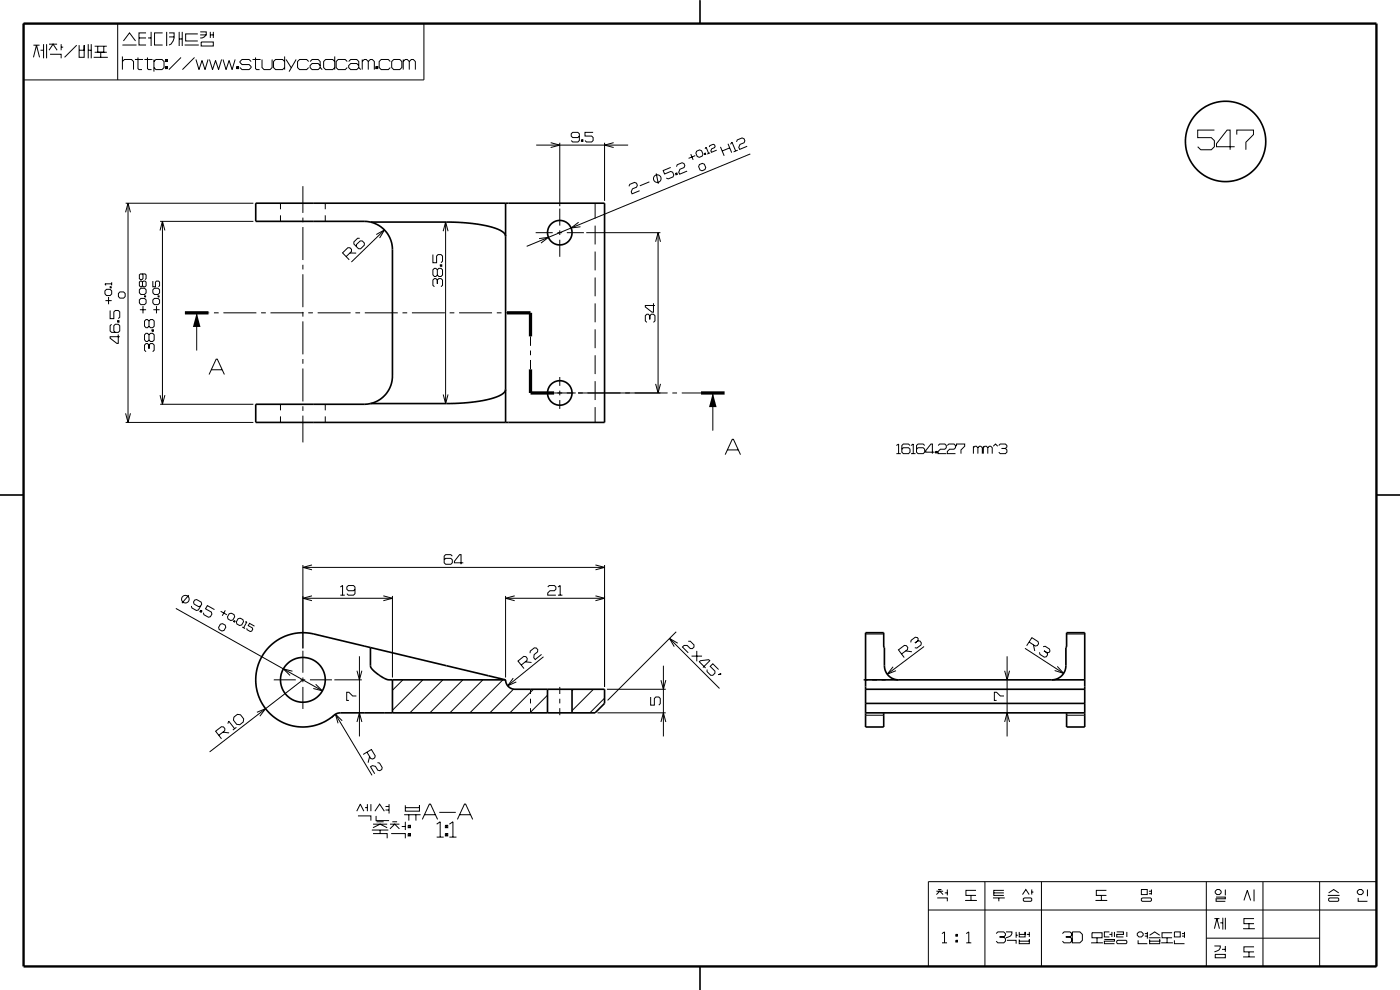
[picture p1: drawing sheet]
<svg xmlns="http://www.w3.org/2000/svg" width="297mm" height="210mm" viewBox="0 0 297 210" stroke-linecap="round" stroke-linejoin="round" font-family="sans-serif">
<g fill="none" stroke="#000" stroke-width=".21">
<path d="M5 5h84.9v12h-84.9zM7.1 12.2l.6-2.6 .7 2.6M7.1 9.6h1.3M8.6 10.7h.6M9.2 9.4v3M9.9 9.4v3M10.4 10.7l.9-1.3 .8 1.3M10.4 9.4h1.7M10.6 11.5h2.4v.9M13 9.4v1.3M13 10h.4M16.3 9.6l-2.6 2.6"/>
<path d="M16.8 9.6v2.6h1.1v-2.6v1.1h-1.1M18.7 10.7h.7M18.7 9.4v3M19.4 9.4v3M19.9 12.2h3M20.1 9.8h2.6M20.1 11.1h2.6M20.7 9.8v1.3h1.3v-1.3M21.4 11.1v1.1M25 5v12M26 13l.4-.4h1.5l.4 .4v1.8M26 9.5h3"/>
<path d="M26 12v2.8M26.2 8.7l1.3-1.7 1.3 1.7M28.6 12.6h1.7M29.3 12.2v2.3l.2 .3h.6M29.5 8.1h1.5M30.6 12.6h1.8M31 7h-1.5v2.5h1.5M31.3 12.2v2.3l.2 .3h.6M31.4 8.1h.7M32.1 6.8v3M32.7 13l.4-.4h1.3l.4 .4v1.3l-.4 .5h-1.3l-.4-.5M32.7 12.6v2.6"/>
<path d="M34.5 7h-1.7v2.5h1.7M35.1 14.1h.4v.4h-.4zM35.1 12.6h.4v.4h-.4zM35.3 12.6v.4M35.3 14.1v.4M35.4 6.8v3M35.9 7h1a2.26 2.26 0 0 1-1 2.5M35.9 7.8h1M38 6.8v3M38 8.3h.7M38.4 12.2l-2.6 2.6M38.7 6.8v3"/>
<path d="M39.2 9.5h3M41.3 12.2l-2.6 2.6M41.6 12.6l.6 2.2 .7-2 .6 2 .6-2.2M42 7.2h-2.6v1.5h2.6M42.5 6.8h1.3a1.12 1.12 0 0 1-1.3 1.3M42.5 7.4h1.3M42.7 8.9h2.6v.9h-2.6zM44.4 12.6l.7 2.2 .6-2 .7 2 .6-2.2M44.6 6.8v1.3M44.6 7.4h.7M45.3 6.8v1.3M47.3 12.6l.7 2.2 .6-2 .6 2 .7-2.2"/>
<path d="M50.2 14.1h.4v.4h-.4zM50.4 14.1v.4M53.3 13l-.5-.4h-1.5l-.4 .4v.3l.4 .4h1.5l.5 .4v.2l-.5 .5h-1.5l-.4-.5M53.6 12.6h1.7M54.2 12.2v2.3l.2 .3h.7M55.6 12.6v1.7l.4 .5h1.3l.4-.5v-1.7M60.4 13l-.4-.4h-1.5l-.5 .4v1.3l.5 .5h1.5l.4-.5M60.4 12v2.8M60.7 12.6l1.1 1.7M62.8 12.6l-1.5 2.6M65.5 13l-.4-.4h-1.5l-.5 .4v1.3l.5 .5h1.5l.4-.5M65.8 13l.4-.4h1.3l.4 .4v1.3l.5 .5"/>
<path d="M67.9 13.9l-.4-.4h-1.3l-.4 .4v.4l.4 .5h1.3l.4-.5M71 13l-.4-.4h-1.5l-.4 .4v1.3l.4 .5h1.5l.4-.5M71 12v2.8M73.7 13l-.5-.4h-1.5l-.4 .4v1.3l.4 .5h1.5l.5-.5M74 13l.4-.4h1.3l.4 .4v1.3l.4 .5M76.1 13.9l-.4-.4h-1.3l-.4 .4v.4l.4 .5h1.3l.4-.5M76.8 13l.5-.4h.4l.4 .4v1.8M76.8 12.6v2.2M78.1 13l.5-.4h.4l.4 .4v1.8M79.7 14.1h.4v.4h-.4zM79.9 14.1v.4M82.8 13l-.4-.4h-1.5l-.5 .4v1.3l.5 .5h1.5l.4-.5"/>
<path d="M83.5 12.6h1.3l.4 .4v1.3l-.4 .5h-1.3l-.4-.5v-1.3zM85.5 13l.5-.4h.4l.4 .4v1.8M85.5 12.6v2.2M86.8 13l.5-.4h.4l.4 .4v1.8M64.3 39.5v5.7M113.8 30.8h19.5M116.8 30.3l2 .5-2 .5M118.8 30.3v13.4M122.9 28.9l-.3 .3h-1.1l-.3-.3v-.5l.3-.3h1.1l.3 .3v1.4l-.3 .3h-1.1l-.3-.3M123.3 29.7h.4v.3h-.4zM123.5 29.7v.3M125.8 28.1h-1.7v.8h1.4l.3 .3v.6l-.3 .3h-1.1l-.3-.3"/>
<path d="M128.3 30.3v12.3M130.2 30.3l-1.9 .5 1.9 .5M133.4 39.5l.2-.4 1-.4 .4 .2 .2 .4-.2 .4-.8 .4-.3 .6 .2 .4 1.6-.6M137.8 38.6l-2.1 .8M139.2 36.8l.5 2.2M142.3 35.5l-1.6 .7 .3 .7 1.3-.5 .4 .1 .2 .6-.1 .4-1 .4-.5-.1M143.3 36.8l.3-.1 .1 .3-.3 .1zM143.4 36.7l.2 .3M143.5 35.4l.2-.5 1-.4 .4 .2 .2 .4-.2 .4-.9 .4-.2 .6 .2 .5 1.6-.7M146.5 32.7l.5 1.2M147.5 33l-1.4 .6M147.8 32.1l.6-.3 .4 .2 .3 .7-.1 .4-.7 .3-.4-.2-.3-.7z"/>
<path d="M148.4 34.9l.6-.2 .4 .1 .3 .7-.2 .5-.6 .2-.4-.2-.3-.7zM149.4 32.6l.2-.1 .1 .2-.2 .1zM149.5 32.5l.1 .2M149.6 31.6l.2-.4 .5 1.4M150.5 31.2l.1-.3 .7-.3 .3 .1 .1 .3-.1 .3-.6 .3-.2 .4 .1 .3 1.1-.5M150.6 32.4l-.6 .3M152.8 31.2l.8 1.8M154.4 30.5l.8 1.9M154.8 31.4l-1.6 .6M155 30.6l.3-.5 .8 1.9M156.2 30.1l.2-.4 1-.4 .4 .1 .2 .5-.1 .4-.9 .3-.3 .7 .2 .4 1.6-.7M156.5 31.9l-.9 .3"/>
<path d="M159.2 32.7l-47.5 19.6M257.6 27.6h-3.5v1.6h2.9l.6 .6v1.3l-.6 .7h-2.3l-.6-.7M261.9 31.1h-3.8v-.6l2.2-2.9h.7v4.2M262.4 28.6v-1h3.5v1l-1.6 1.6v1.6M23.7 59.9v.6M26.6 45l.6-1.9 .5 1.9M26.7 43.1h27.1M27.2 43.1v46.5M29.6 59.8l.2-.2 .4 .2v.8l-.2 .2-.4-.2zM30.1 58.1l.2 .2v.8l-.2 .2h-.3l-.2-.2v-.8l.2-.2h1l.2 .2v.8l-.2 .2M30.2 59.8l.2-.2h.4l.2 .2v.8l-.2 .2h-.4l-.2-.2M32.4 59.6v1.2h.6v-1l.2-.2h.4l.3 .2v.8l-.3 .2"/>
<path d="M33.9 48.9l.6-1.9 .5 1.9M34 47h19.8M34.5 47v38.8M59.5 43.1v1.3M59.5 45.7v1.3M64.3 46.2v1M64.3 48.2v7M64.3 56.2v1M64.3 58.2v7M69 43.1v1.3M69 45.7v1.3M73.4 54.4l1.2-1.1v-.4l-.4-.3-.4-.1-1.1 1.1 1.4 1.5"/>
<path d="M74.2 53.7h1.4M76.3 50.5h-.4l-.8 .8v.5l1 1h.4l.8-.8v-.4l-.4-.5h-.5l-.8 .8v.4M79.8 49.8l1.8-1-1.1 1.7M81.6 48.8l-7.1 6.8M91.8 54v1.7h.8v-1.4l.3-.3h.7l.3 .3v1.1l-.3 .3M92.1 56.9h.4l.3 .3v1.1l-.3 .4h-.4l-.3-.4v-1.1zM92.8 57.2l.3-.3h.5l.3 .3v1.1l-.3 .4h-.5l-.3-.4M93.4 56.2h.3v.3h-.3zM93.4 56.3h.3M94 49l.5-1.9 .6 1.9M94.5 47.1v38.5M113.6 49.4h3.7"/>
<path d="M114.4 50.6l1.9-.3-1.5 1.3M118.3 49.4h1M118.8 44.2v3.7M118.8 48.9v1M118.8 50.9v3.6M120.3 49.4h3.6M122.7 47.1l-1.5 1.3 1.9-.3M124.4 49.4h15.7M126.3 43.1v3.3M126.3 47.9v4M126.3 53.4v4M126.3 58.9v4"/>
<path d="M139.1 51.3l.5-1.9 .5 1.9M139.6 49.4v34M22.3 61.7l.3-.3h.8l.3 .3v.7l-.3 .3h-.8l-.3-.3zM22.4 63.8h1.3M23 63v1.5M23.4 65.9v1.7h.7v-1.4l.4-.3h.6l.3 .3v1.1l-.3 .3M23.4 60.8h.2v.3h-.2zM23.4 61h.2M23.7 68.8l-.3 .3v1.1l.3 .3h1.4l.3-.3v-1.1l-.3-.3h-.6l-.4 .3v1.1l.4 .3M23.7 60.2h-1.4l.2 .3M24.9 68h.3v.3h-.3zM24.9 68.2h.3"/>
<path d="M25.1 71v1.8h-.3l-1.4-1.1v-.3h2M25.1 62.3l.3-.4h.8l.4 .4v.6l-.4 .3h-.8l-.3-.3zM29.6 63.6l.3-.3h.8l.3 .3v.7l-.3 .3h-.8l-.3-.3zM29.6 61.5l.3-.4h.8l.3 .4v.6l-.3 .4h-.8l-.3-.4zM29.7 65.7h1.3M30.3 64.9v1.6M30.7 62.8h.2v.2h-.2zM30.7 62.9h.2M31 74.6l-.3-.3v-1.1l.3-.3h.3l.3 .3v.8v-.8l.3-.3h.5l.3 .3v1.1l-.3 .3M31 70.7h.3l.3 .3v1.1l-.3 .3h-.3l-.3-.3v-1.1zM31 67.8h.3l.3 .3v1.1l-.3 .3h-.3l-.3-.3v-1.1zM31.6 71l.3-.3h.5l.3 .3v1.1l-.3 .3h-.5l-.3-.3"/>
<path d="M31.6 68.1l.3-.3h.5l.3 .3v1.1l-.3 .3h-.5l-.3-.3M32.2 70h.4v.3h-.4zM32.2 70.1h.4M32.4 63.6l.4-.3h.7l.4 .3v.7l-.4 .3h-.7l-.4-.3zM32.4 61.5l.4-.4h.7l.4 .4v.6l-.4 .4h-.7l-.4-.4zM32.5 65.7h1.4M33.2 64.9v1.6M33.5 62.8h.2v.2h-.2zM33.5 62.9h.2M41.7 66.4v8M44.2 66.4h.2M44.4 79.4l1.5-3.2h.2l1.5 3.2"/>
<path d="M44.9 78.4h2.2M45.4 66.4h1M47.4 66.4h7M55.4 66.4h1M57.4 66.4h7M64.3 66.2v1M64.3 68.2v7M64.3 76.2v1M64.3 78.2v7M65.4 66.4h1M67.4 66.4h7M75.4 66.4h1"/>
<path d="M77.4 66.4h7M85.4 66.4h1M87.4 66.4h7M92.1 60.8l-.3-.3v-1.1l.3-.3h.4l.3 .3v.8v-.8l.3-.3h.5l.3 .3v1.1l-.3 .3M95.4 66.4h1M97.4 66.4h7M105.4 66.4h1M107.4 66.4h.1M112.5 71.4v2M112.5 74.4v1M112.5 76.4v2M118.8 80v1.9"/>
<path d="M126.3 64.4v4M126.3 69.9v4M126.3 75.4v4M137.2 68.4l-.3-.3v-1.1l.3-.3h.3l.3 .3v.8v-.8l.4-.3h.4l.3 .3v1.1l-.3 .3M138.6 64.3v1.9h-.3l-1.4-1.1v-.3h2M26.6 87.7l.6 1.9 .5-1.9M26.7 89.6h27.1M33.9 83.8l.6 2 .5-2M34 85.8h19.8M59.5 85.8v1.2M59.5 88.3v1.3M64.3 86.2v1"/>
<path d="M64.3 88.2v5.6M69 85.8v1.2M69 88.3v1.3M94 83.7l.5 1.9 .6-1.9M115.4 83.4h1.9M117.5 83.4h4.6M118.8 82.9v1M118.8 84.9v1.8M122.6 83.4h19M126.3 80.9v4M126.3 86.4v3.2M139.1 81.4l.5 2 .5-2"/>
<path d="M142.6 83.4h1M144.6 83.4h4.1M151.2 83.4v8M153.8 96.4l1.5-3.2h.3l1.5 3.2M154.3 95.4h2.3M190.2 94.5l.4-.3v2M190.2 96.2h.9M193.1 94.5l-.4-.3h-1.1l-.3 .3v1.4l.3 .3h1.1l.4-.3v-.6l-.4-.3h-1.1l-.3 .3M193.3 96.2h.9M193.3 94.5l.4-.3v2M196.2 94.5l-.4-.3h-1l-.4 .3v1.4l.4 .3h1l.4-.3v-.6l-.4-.3h-1l-.4 .3M198.3 95.9h-1.9v-.3l1.1-1.4h.3v2"/>
<path d="M198.5 95.8h.3v.3h-.3zM198.6 95.8v.3M199 94.5l.3-.3h1.1l.4 .3v.5l-.4 .3h-.9l-.5 .5v.4h1.8M201 94.5l.3-.3h1.1l.3 .3v.5l-.3 .3h-1l-.4 .5v.4h1.7M202.9 94.7v-.5h1.7v.5l-.7 .7v.8M206.5 95l.3-.3h.3l.3 .3v1.2M206.5 94.7v1.5M207.4 95l.4-.3h.3l.3 .3v1.2M208.6 95l.3-.3h.3l.4 .3v1.2M208.6 94.7v1.5M209.6 95l.3-.3h.3l.3 .3v1.2M210.7 94.7l.5-.5 .5 .5"/>
<path d="M211.9 94.5l.3-.3h1.1l.3 .3v.3l-.3 .3h-.8h.8l.3 .3v.5l-.3 .3h-1.1l-.3-.3M64.3 119.9v17.6M66.2 119.8l-1.9 .6 1.9 .5M96 118l-.4-.3h-1.1l-.3 .3v1.4l.3 .3h1.1l.4-.3v-.6l-.4-.4h-1.1l-.3 .4M98.3 119.4h-1.9v-.3l1.1-1.4h.3v2M126.3 119.8l2 .6-2 .5M128.3 119.9v25.8M37.3 129.1l31.1 17.4M40.1 126.2l-1.5 1.8M40.6 128.5l.1 .5 1 .5 .4-.1 .7-1.3-.1-.4-1-.5-.4 .1-.2 .4 .1 .4 .9 .6 .5-.1M42.6 129.5l.2 .1-.1 .3-.3-.2zM42.7 129.5l-.2 .3"/>
<path d="M45.5 129.3l-1.5-.8-.4 .6 1.2 .7 .2 .5-.4 .5-.4 .1-.9-.5-.2-.4M46.8 132.4l.4-.1 .6 .3 .1 .5-.4 .6-.4 .2-.6-.4-.1-.4zM46.8 129.7l1.3 .7M47.8 129.5l-.6 1.1M48.6 130.2l.5-.1 .6 .3 .1 .4-.4 .7-.4 .1-.6-.3-.1-.4zM49.7 131.7l.2 .1-.1 .2-.2-.2zM49.8 131.7l-.1 .2M50.5 131.2l.5-.1 .5 .3 .2 .5-.4 .7-.5 .1-.5-.3-.2-.5zM51.4 133l.6 .3M52 131.9h.4l-.7 1.3M54 132.8l-1.1-.6-.2 .5 .8 .5 .1 .3-.2 .4-.3 .1-.7-.4-.1-.3M64.3 138v4.7"/>
<path d="M64.3 126.9h19M64.3 120.4h64M66.2 126.4l-1.9 .5 1.9 .5M72.2 126.2h.9M72.2 124.5l.5-.3v2M75.3 125l-.3 .3h-1.1l-.3-.3v-.5l.3-.3h1.1l.3 .3v1.4l-.3 .3h-1.1l-.3-.3M76.2 139.2v17M81.3 126.4l2 .5-2 .5M83.3 126.4v17.3M107.3 126.4v17.3M107.3 126.9h21M109.2 126.4l-1.9 .5 1.9 .5"/>
<path d="M112.4 138.6l.1-.5 .8-.7 .5 .1 .3 .3-.1 .5-.7 .6-.1 .6 .3 .4 1.4-1.1M115.3 139.3l-7.6 6.2M116.2 124.5l.3-.3h1.1l.3 .3v.5l-.3 .3h-.9l-.5 .5v.4h1.7M118.4 124.5l.4-.3v2M118.4 126.2h.9M126.3 126.4l2 .5-2 .5M142 135.4l10.6 10.6M143.5 134l-14.6 14.6M143.8 136.4l-1.8-1 1 1.8M146 136h.4l.8 .8v.4l-.3 .4h-.5l-.6-.7h-.7l-.3 .3 1.2 1.3M146.7 139.2h2.2M147.8 138.1v2.2"/>
<path d="M183.6 134.5h3.9M191.3 138.7l1.2-.9 .1-.5-.3-.3-.4-.1-1.3 1 1.2 1.6M192.1 138.1l1.4 .2M193.2 136.3l.1-.5 .9-.6h.4l.2 .3-.1 .4-.6 .5 .6-.5 .5 .1 .2 .4v.4l-.9 .7-.4-.1M196 137.1l-7.8 5.9M213.6 139.2v17M217.4 137.5l8.2 5.3M218.3 136.2l1.3 .8 .5-.1 .2-.3-.1-.5-1.3-.8-1.1 1.7M219.2 136.8l.3 1.3M221.3 137.2l.4-.1 .9 .6 .1 .4-.1 .3-.5 .1-.6-.4 .6 .4 .1 .4-.2 .4-.5 .1-.9-.6-.1-.4M226.3 134.5h3.8M46.4 156l1.3-1v-.4l-.3-.4-.4-.1-1.3 1 1.3 1.6"/>
<path d="M47.3 155.3l1.3 .2M48.3 153.5l.2-.5 1.3 1.6M49.6 152.1l.8-.6 .6 .1 .7 .9-.1 .7-.7 .5-.7-.1-.7-.8zM50.1 154.3l-.7 .6M54.5 151.1l1.8-.8-1.2 1.6M58.1 144.2h4.7M62.1 142.4l-2-.5 1.4 1.4M63.8 144.2h1M64.3 143.7v1M64.3 145.7v4.7M64.3 144.2l-19.8 15.3M65.8 144.2h4.6"/>
<path d="M67 145.1l1.4 1.4-1.9-.5M70.5 152.2l.7-.7 7.7 13M70.9 144.2h5.9M72.6 152.9l-1.4-1.4 .5 1.9M75.6 147.6h-.8l-.8-.8h-.4v1.8h.4M75.7 153.1l.5-1.9 .6 1.9M75.7 142.3l.5 1.9 .6-1.9M77.8 159.6l.9 1.3 .4 .1 .4-.2 .1-.5-.8-1.3-1.8 1M85.5 144.2l-2.2 2.2M89.7 144.2l-6.4 6.5M94 144.2l-7 7M98.2 144.2l-7 7"/>
<path d="M102.4 144.2l-7 7M106.7 144.2l-7 7M108.9 143.9l-1.2 1.6 1.8-.8M108.9 146.2l-5 5M110.6 141.1l1.2-1v-.4l-.3-.4-.4-.1-1.2 1 1.3 1.6M111.4 140.4l1.4 .1M112.5 146.2v1M112.5 148.2v1M112.5 150.2v1M113.2 146.2l-5 5M116.2 147.5l-3.8 3.7M118.8 145.7v1.5"/>
<path d="M118.8 148.2v1M118.8 150.2v1.5M121.7 146.2l-.3 .3M125.9 146.2l-4.5 4.6M126.8 151.2h14.4M128.3 148.1l-3.2 3.1M128.8 146.2h12.4M138 147.8v1.8h.8v-1.4l.3-.4h.7l.3 .4v1.1l-.3 .3M140.2 153.1l.5-1.9 .5 1.9M140.2 144.3l.5 1.9 .5-1.9M140.7 141.2v15M149.1 141.6l1.5-1.4-.2-.3-1.8 .3-.2 .2 1.3 1.3"/>
<path d="M150 142v.5l.8 .7h.4l.5-.4v-.4l-1-1 .5-.6 1.2 1.2M152.4 143.1l.5-.2 .1 .1zM183.2 144.2h.8M183.6 151.7h3.9M185 144.2h1M187 144.2h.9M189.5 141.4l-1.3 1.6 1.9-.7M213 147.6h-.8l-.8-.8h-.5v1.8h.5M213.1 142.3l.5 1.9 .6-1.9M213.1 153.1l.5-1.9 .6 1.9M224.3 141.4l1.3 1.4-1.9-.6M226.3 151.7h3.8"/>
<path d="M75.7 172.1l.7-1.5 .8 1.5M75.9 173.1h2.8v1M77.4 171.3h.5M77.9 170.6v1.5M78.4 160.5l-.3 1.3M78.7 170.6v1.5M78.9 176.1h3.5M79.1 176.8h3v1M79.1 175.6l1.5-.8 1.5 .8M79.1 174.8h3M79.5 172.1l1-1.5 1 1.5M79.8 173.1v1h2.7"/>
<path d="M79.9 174.3h1.5M80.1 161.8l.4 .1 .6 .9-.1 .4-.4 .3-.5-.1-.4-.8-.7-.2-.4 .2 .9 1.5M80.6 176.1v.7M81.8 171.1h.7M81.8 171.8h.7M82.5 170.6v2M82.7 175.8l1-1 1 1M82.7 174.8h2M83 176.8h3v1M83.2 174.3h1M85.2 175.3h.8M85.7 172.8h3.5"/>
<path d="M86 170.8v1.3h3v-1.3v.5h-3M86 174.3v1.8M86.6 176.8h.5v.5h-.5zM86.6 175.1h.5v.5h-.5zM86.7 172.8v1.3M86.8 175.1v.5M86.8 176.8v.5M88.2 172.8v1.3M89.6 173.8l1.5-3.2h.2l1.5 3.2M90.1 172.8h2.2M92.6 174.8l.8-.5v3.3M92.6 177.6h1.5"/>
<path d="M93.2 172.3h3.5M94.5 176.8h.5v.5h-.5zM94.5 175.1h.5v.5h-.5zM94.7 175.1v.5M94.7 176.8v.5M95.3 177.6h1.5M95.3 174.8l.8-.5v3.3M97 173.8l1.5-3.2h.3l1.5 3.2M97.5 172.8h2.3M196.9 187h95.1v18h-95.1zM196.9 193h95.1M198.6 189.8l.8-.8 .7 .8"/>
<path d="M198.6 189h1.5M198.8 190.5h2.2v.7M199 188.7h.7M199.8 198l.6-.3v2.3M200.4 189.4h.6M201 188.7v1.2M202.8 199.5h.3v.3h-.3zM202.8 198.2h.3v.4h-.3zM202.9 198.2v.4M202.9 199.5v.3M204.7 191h2.5M205 198l.5-.3v2.3"/>
<path d="M206 189.9v1.1M207.1 188.9h-2.2v1h2.2M208.9 187v18M210.6 190.5h2.5M210.8 189.4h2.2M211.3 198l.4-.3h1.2l.4 .3v.4l-.4 .3h-.9h.9l.4 .4v.5l-.4 .4h-1.2l-.4-.4M211.9 190.5v.7M213 188.9h-2.2v1h2.2M213.4 197.7h1.3a1.16 1.16 0 0 1-1.3 1.2M213.6 199.5h2v.7M215.6 197.7v1.2M215.6 198.4h.3"/>
<path d="M216.2 199.3v.9h2.2v-.9v.3h-2.2M216.2 197.7v1h1.3v-1v.5h-1.3M216.9 189.8l.7-1.1 .7 1.1M217.1 190.7l.2-.2h1.4l.2 .2v.3l-.2 .2h-1.4l-.2-.2zM217.8 198.2h.6M218.4 197.7v1M218.9 189.2h.3M218.9 188.7v1.1M220.9 187v18M225.4 198l.3-.3h1.3l.4 .3v.4l-.4 .3h-.9h.9l.4 .4v.5l-.4 .4h-1.3l-.3-.4M227.5 197.7h1.6l.5 .5v1.3l-.5 .5h-1.6zM231.7 197.9h2.1v1h-2.1z"/>
<path d="M232.4 191h2.5M232.7 198.9v1.1M233.6 189.9v1.1M234.3 199.3h2.1v.3h-2.1v.6h2.1M234.7 188.9h-2.1v1h2.1M235.4 197.7h-1.1v1h1.1M235.4 198.2h.5M235.9 197.7v1M236.4 197.7v1M236.9 199.6l.2-.1h1.8l.1 .1v.4l-.1 .2h-1.8l-.2-.2zM236.9 197.7h1.4v.5h-1.4v.5h1.4M239 197.7v1"/>
<path d="M241.3 198l.3-.3h.6l.3 .3v.4l-.3 .3h-.6l-.3-.3zM241.4 199.5v.7h2M242.1 188.7h1.3v1.1h-1.3zM242.3 190.5h1.8l.2 .2v.3l-.2 .2h-1.8l-.2-.2v-.3zM242.9 198h.5M242.9 198.6h.5M243.4 197.7v1.4M243.7 198.9h2.5M243.7 189h.6M243.7 189.6h.6M243.9 199.3v.9h2.1v-.9v.3h-2.1M243.9 198.4l1.1-.7 1 .7"/>
<path d="M244.3 188.7v1.1M247.6 198.9v1.1M248.7 197.9h-2.2v1h2.2M249.1 199.5v.7h2.2M249.1 197.7h1.3v1h-1.3zM250.7 198h.6M250.7 198.6h.6M251.3 197.7v1.2M255.9 199h24.1M255.9 187v18M257.6 197l.6-2.1 .5 2.1M257.6 194.9h1.1"/>
<path d="M258 190.3h1.9v.4h-1.9v.5h1.9M258.2 188.7h.5l.4 .3v.4l-.4 .4h-.5l-.4-.4v-.4zM258.9 195.8h.5M259.4 194.7v2.5M259.9 188.7v1.2M259.9 194.7v2.5M263.7 197h2.5M263.9 191l.7-2.1 .7 2.1M265 195.9v1.1M266 194.9h-2.1v1h2.1M266 188.7v2.5M267.9 187v18"/>
<path d="M280 187v18M281.7 189.9h2.5M281.9 189.4l1-.7 1.1 .7M282 190.5h1.8l.2 .2v.3l-.2 .2h-1.8l-.1-.2v-.3zM288.1 190.5v.7h2M288.3 188.7h.5l.4 .3v.4l-.4 .4h-.5l-.3-.4v-.4zM290.1 188.7v1.4M199.8 200h1.1M205 200h1.1M231.5 200h2.5M246.3 200h2.5M257.6 200.7h1.3a1.17 1.17 0 0 1-1.3 1.2"/>
<path d="M257.8 202.4h2.1v.8h-2.1zM259.2 201.4h.7M259.9 200.7v1.2M263.7 203h2.5M265 201.9v1.1M266 200.8h-2.1v1.1h2.1"/>
<circle cx="139.4" cy="37.9" r=".81"/>
<circle cx="39.3" cy="127.1" r=".8"/>
</g>
<g fill="none" stroke="#000" stroke-width=".35">
<path d="M148.5 0v5M78.6 47.1l-1.3-.1h-23v-3.9h74v46.5h-74v-3.8h23l1.3-.2M78.6 47.1a6 6 0 0 1 4.7 5.9v26.8a6 6 0 0 1-4.7 5.8M78.6 47.1h16.6l4.3 .2 3 .5 2.6 .6 1.6 .8 .4 .5 .2 .4M107.3 43.1v46.5M107.3 82.6l-.2 .4-.4 .5-1.5 .7-2.4 .7-3.2 .5-4.4 .2h-16.6M0 105h5M292 105h5M78.6 137.4l-12-2.9a10 10 0 0 0-12 12.4 10 10 0 0 0 16.6 4.6l1-.3h54.1l2-2v-3h-19a2 2 0 0 1-2-2M78.6 137.4l.1 4.2 1.5 1.4 2.1 1.2h25M78.6 137.4l28.7 6.8M83.3 144.2v7"/>
<path d="M116.2 146.2v5M121.4 146.2v5M183.6 146.2h46.5M183.6 151.2h46.5M183.6 144.2h46.5M183.6 149.2h46.5M190.6 144.2a3 3 0 0 1-3-3l-.1-7h-3.9v20h3.9v-3M223.1 144.2a3 3 0 0 0 3-3l.2-7h3.8v20h-3.8v-3M148.5 205v5"/>
<circle cx="260" cy="30" r="8.5"/>
<circle cx="118.8" cy="49.4" r="2.6"/>
<circle cx="118.8" cy="83.4" r="2.6"/>
<circle cx="64.3" cy="144.2" r="4.8"/>
</g>
<path d="M5 5h287v200h-287z" fill="none" stroke="#000" stroke-width=".5"/>
<path d="M39.2 66.4h5M107.5 66.4h5v5M112.5 78.4v5h5M148.7 83.4h5" fill="none" stroke="#000" stroke-width=".7" stroke-linecap="butt"/>
<g fill="#000">
<path d="M41.7 66.4l.8 3h-1.6z" fill-rule="evenodd"/>
<path d="M151.2 83.4l.8 3h-1.6z" fill-rule="evenodd"/>
</g>
</svg>
